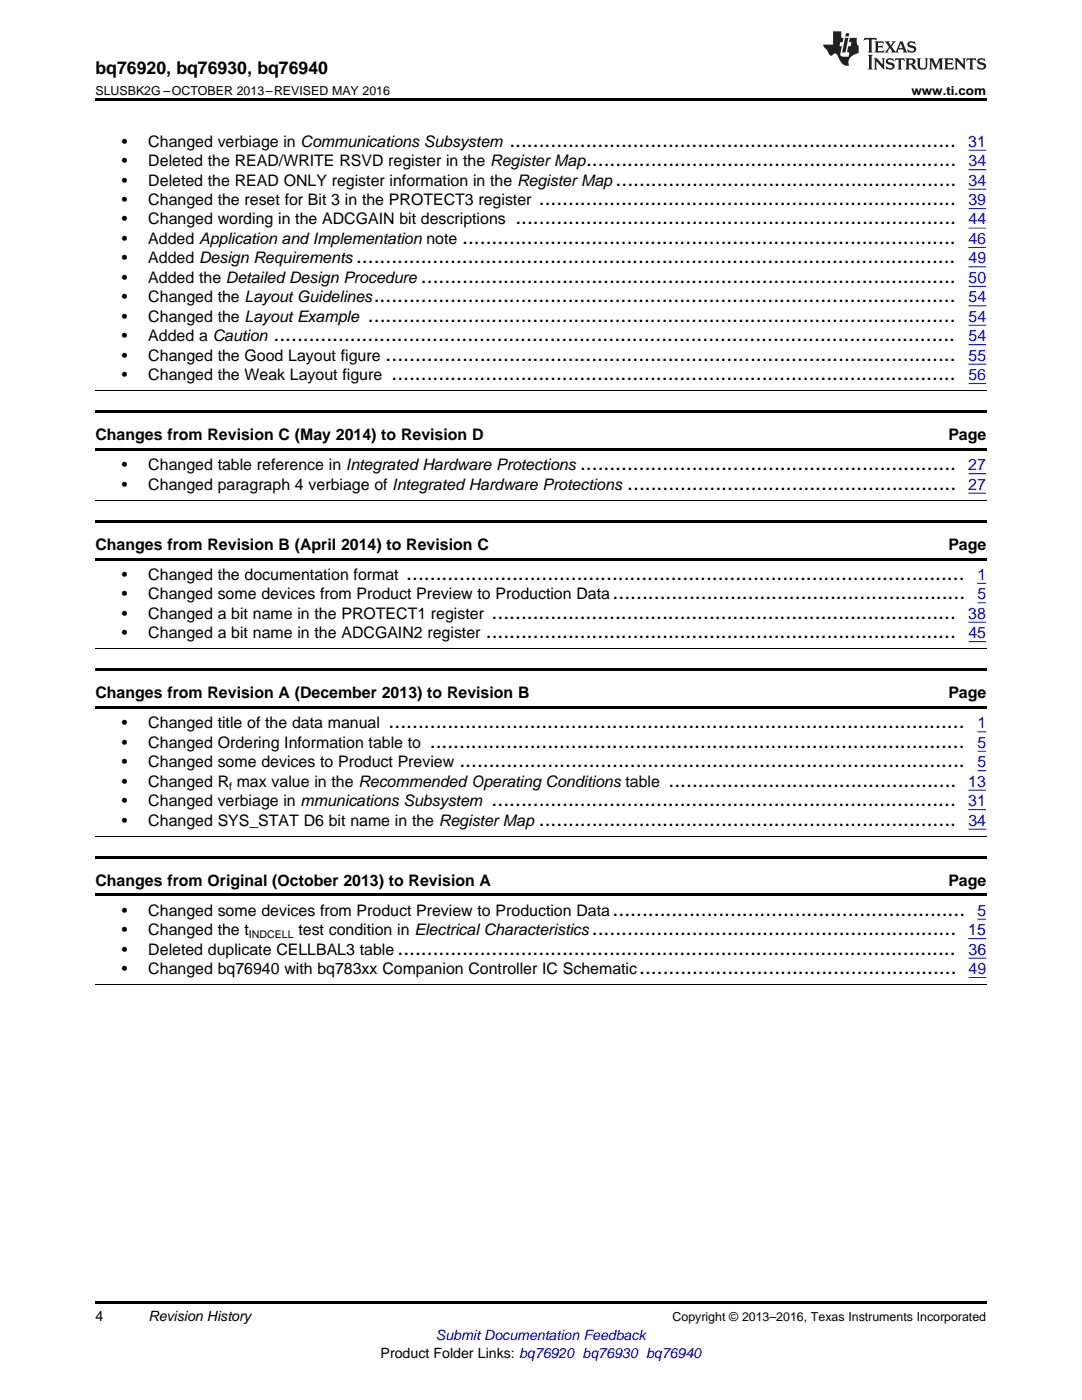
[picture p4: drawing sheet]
<svg xmlns="http://www.w3.org/2000/svg" width="216mm" height="279mm" viewBox="0 0 216 279" stroke-linecap="round" stroke-linejoin="round" font-family="sans-serif">
<defs><g id="words">
<g font-size="4.2">
<text x="101.6" y="29.3">............................................................................</text>
<text x="116.9" y="33.2">...............................................................</text>
<text x="107.5" y="40.9">.......................................................................</text>
<text x="122.8" y="37">..........................................................</text>
<text x="102.8" y="44.8">...........................................................................</text>
<text x="71.1" y="52.6">......................................................................................................</text>
<text x="92.2" y="48.7">....................................................................................</text>
<text x="84" y="56.4">...........................................................................................</text>
<text x="73.4" y="64.2">....................................................................................................</text>
<text x="74.6" y="60.3">...................................................................................................</text>
<text x="54.6" y="68.1">....................................................................................................................</text>
<text x="77" y="72">.................................................................................................</text>
<text x="78.1" y="75.8">................................................................................................</text>
<text x="115.7" y="93.8">................................................................</text>
<text x="125.2" y="97.7">........................................................</text>
<text x="81.1" y="115.7">...............................................................................................</text>
<text x="122.2" y="119.6">............................................................</text>
<text x="98.1" y="123.5">...............................................................................</text>
<text x="96.9" y="127.4">................................................................................</text>
<text x="77.6" y="145.3">..................................................................................................</text>
<text x="85.8" y="149.2">...........................................................................................</text>
<text x="91.7" y="153.1">......................................................................................</text>
<text x="98.1" y="160.9">...............................................................................</text>
<text x="133.4" y="157">.................................................</text>
<text x="107.5" y="164.7">.......................................................................</text>
<text x="122.2" y="182.7">............................................................</text>
<text x="79.3" y="190.5">...............................................................................................</text>
<text x="118.1" y="186.6">..............................................................</text>
<text x="127.6" y="194.4">......................................................</text>
</g>
<text font-size="3.5" x="19" y="14.8">bq76920, bq76930, bq76940</text>
<g font-size="3.2">
<text x="24.3" y="29.3">•</text>
<text x="29.6" y="29.3">Changed verbiage in Communications Subsystem</text>
<text x="24.3" y="33.2">•</text>
<text x="29.6" y="33.2">Deleted the READ/WRITE RSVD register in the Register Map</text>
<text x="24.3" y="37">•</text>
<text x="24.3" y="40.9">•</text>
<text x="29.6" y="37">Deleted the READ ONLY register information in the Register Map</text>
<text x="29.6" y="40.9">Changed the reset for Bit 3 in the PROTECT3 register</text>
<text x="24.3" y="44.8">•</text>
<text x="29.6" y="44.8">Changed wording in the ADCGAIN bit descriptions</text>
<text x="24.3" y="48.7">•</text>
<text x="24.3" y="52.6">•</text>
<text x="29.6" y="48.7">Added Application and Implementation note</text>
<text x="29.6" y="52.6">Added Design Requirements</text>
<text x="24.3" y="56.4">•</text>
<text x="29.6" y="56.4">Added the Detailed Design Procedure</text>
<text x="24.3" y="60.3">•</text>
<text x="24.3" y="64.2">•</text>
<text x="29.6" y="60.3">Changed the Layout Guidelines</text>
<text x="29.6" y="64.2">Changed the Layout Example</text>
<text x="24.3" y="68.1">•</text>
<text x="24.3" y="72">•</text>
<text x="29.6" y="68.1">Added a Caution</text>
<text x="29.6" y="72">Changed the Good Layout figure</text>
<text x="24.3" y="75.8">•</text>
<text x="29.6" y="75.8">Changed the Weak Layout figure</text>
<text x="19" y="87.8">Changes from Revision C (May 2014) to Revision D</text>
<text x="189.2" y="87.8">Page</text>
<text x="24.3" y="93.8">•</text>
<text x="29.6" y="93.8">Changed table reference in Integrated Hardware Protections</text>
<text x="24.3" y="97.7">•</text>
<text x="29.6" y="97.7">Changed paragraph 4 verbiage of Integrated Hardware Protections</text>
<text x="19" y="109.7">Changes from Revision B (April 2014) to Revision C</text>
<text x="189.2" y="109.7">Page</text>
<text x="24.3" y="115.7">•</text>
<text x="24.3" y="119.6">•</text>
<text x="29.6" y="115.7">Changed the documentation format</text>
<text x="29.6" y="119.6">Changed some devices from Product Preview to Production Data</text>
<text x="24.3" y="123.5">•</text>
<text x="29.6" y="123.5">Changed a bit name in the PROTECT1 register</text>
<text x="24.3" y="127.4">•</text>
<text x="29.6" y="127.4">Changed a bit name in the ADCGAIN2 register</text>
<text x="19" y="139.3">Changes from Revision A (December 2013) to Revision B</text>
<text x="189.2" y="139.3">Page</text>
<text x="24.3" y="145.3">•</text>
<text x="24.3" y="149.2">•</text>
<text x="29.6" y="145.3">Changed title of the data manual</text>
<text x="29.6" y="149.2">Changed Ordering Information table to</text>
<text x="24.3" y="153.1">•</text>
<text x="29.6" y="153.1">Changed some devices to Product Preview</text>
<text x="24.3" y="157">•</text>
<text x="24.3" y="160.9">•</text>
<text x="29.6" y="157">Changed R max value in the Recommended Operating Conditions table</text>
<text x="29.6" y="160.9">Changed verbiage in mmunications Subsystem</text>
<text x="24.3" y="164.7">•</text>
<text x="29.6" y="164.7">Changed SYS_STAT D6 bit name in the Register Map</text>
<text x="19" y="176.7">Changes from Original (October 2013) to Revision A</text>
<text x="189.2" y="176.7">Page</text>
<text x="24.3" y="182.7">•</text>
<text x="29.6" y="182.7">Changed some devices from Product Preview to Production Data</text>
<text x="24.3" y="186.6">•</text>
<text x="24.3" y="190.5">•</text>
<text x="29.6" y="186.6">Changed the t</text>
<text x="29.6" y="190.5">Deleted duplicate CELLBAL3 table</text>
<text x="59.5" y="186.6">test condition in Electrical Characteristics</text>
<text x="24.3" y="194.4">•</text>
<text x="29.6" y="194.4">Changed bq76940 with bq783xx Companion Controller IC Schematic</text>
</g>
<g font-size="3.2" fill="#00f">
<text x="193.2" y="29.3">31</text>
<text x="193.3" y="33.2">34</text>
<text x="193.2" y="40.9">39</text>
<text x="193.3" y="37">34</text>
<text x="193.3" y="44.8">44</text>
<text x="193.2" y="48.7">46</text>
<text x="193.3" y="52.6">49</text>
<text x="193.3" y="56.4">50</text>
<text x="193.3" y="60.3">54</text>
<text x="193.3" y="64.2">54</text>
<text x="193.3" y="72">55</text>
<text x="193.3" y="68.1">54</text>
<text x="193.2" y="75.8">56</text>
<text x="193.2" y="93.8">27</text>
<text x="193.2" y="97.7">27</text>
<text x="195" y="115.7">1</text>
<text x="195" y="119.6">5</text>
<text x="193.2" y="123.5">38</text>
<text x="193.2" y="127.4">45</text>
<text x="195" y="149.2">5</text>
<text x="195" y="145.3">1</text>
<text x="195" y="153.1">5</text>
<text x="193.2" y="160.9">31</text>
<text x="193.2" y="157">13</text>
<text x="193.2" y="164.7">34</text>
<text x="195" y="182.7">5</text>
<text x="193.2" y="186.6">15</text>
<text x="193.3" y="190.5">36</text>
<text x="193.3" y="194.4">49</text>
</g>
<g font-size="2.8">
<text x="19" y="263.6">4</text>
<text x="29.6" y="263.6">Revision History</text>
<text x="76" y="270.9">Product Folder Links: bq76920 bq76930 bq76940</text>
</g>
<text font-size="2.8" fill="#00f" x="87" y="267.4">Submit Documentation Feedback</text>
<g font-size="2.5">
<text x="19" y="19">SLUSBK2G –OCTOBER 2013–REVISED MAY 2016</text>
<text x="181.9" y="19">www.ti.com</text>
<text x="134.2" y="263.6">Copyright © 2013–2016, Texas Instruments Incorporated</text>
</g>
<g font-size="2.1">
<text x="45.7" y="157.6">f</text>
<text x="49.7" y="187.3">INDCELL</text>
</g>
</g></defs>
<path d="M19 19.5h177.8v.5h-177.8zM19 89.4h177.8v.6h-177.8zM19 81.9h177.8v.5h-177.8zM19 111.3h177.8v.5h-177.8zM19 103.8h177.8v.5h-177.8zM19 133.4h177.8v.5h-177.8zM19 140.9h177.8v.6h-177.8zM19 178.3h177.8v.6h-177.8zM19 170.8h177.8v.5h-177.8zM19 259.7h177.8v.5h-177.8z" fill="#000"/>
<path d="M19 77.9h177.8M19 99.8h177.8M19 129.5h177.8M19 166.8h177.8M19 196.5h177.8" fill="none" stroke="#000" stroke-width=".2"/>
<g fill="#231f20">
<path d="M172.5 7.6l-.1 .5 .4-.2h.6v.1v2.1l-.2 .4h.9l-.2-.4v-2.1l.1-.1h.5l.5 .2-.2-.5zM174.5 8.3l.2 .3v1.5l-.2 .4h1.8l.2-.6a1.04 1.04 0 0 1-1.3 .2v-.7h.6l.3 .2v-.6l-.3 .2h-.6v-.6l.8-.1 .4 .3-.2-.5zM176.5 8.3l.9 1.1-.9 1.1h.8l-.2-.2 .4-.7 .5 .7-.2 .2h1.5l-.2-.2 .2-.4h.9l.1 .4-.2 .2h1l-.3-.3-.7-1.9h-.5l-.9 2-.8-1 .9-1h-.8l.1 .3-.4 .5-.3-.6 .1-.2zM179.7 8.6l.4 1h-.7zM181.3 8.4a.63 .63 0 0 0-.2 .7 .63 .63 0 0 0 .6 .4l.6 .2 .1 .2a.75 .75 0 0 1-.7 .4 .75 .75 0 0 1-.6-.5l.1 .7 .1-.1a1.11 1.11 0 0 0 1.5-.6 1.13 1.13 0 0 0-1.2-.8l-.1-.4a1.04 1.04 0 0 1 1.2 .2l-.2-.5-.2 .1-.4-.2zM173.2 10.9l.2 .4v2.2l-.2 .4h1l-.3-.4v-2.2l.3-.4zM174.3 11.6l.3 .4v1.5l-.3 .4h.8l-.2-.4v-1.3l1.5 1.7v-1.9l.2-.4h-.7l.2 .4v.9l-1.1-1.3zM177 11.8a.62 .62 0 0 0-.2 .7 .62 .62 0 0 0 .6 .4l.6 .1 .1 .3a.76 .76 0 0 1-.7 .3 .76 .76 0 0 1-.7-.4l.2 .7 .1-.1a1.11 1.11 0 0 0 1.5-.6 1.13 1.13 0 0 0-1.2-.8l-.1-.4a1.04 1.04 0 0 1 1.2 .2l-.2-.6-.2 .1-.5-.1zM178.7 11.6l-.2 .6a.61 .61 0 0 1 .8-.3v1.6l-.2 .4h.9l-.2-.4v-1.6a.63 .63 0 0 1 .7 .3l-.1-.6zM180.6 11.6l.3 .4v1.5l-.3 .4h1l-.2-.2-.1-.8 .6 .2a.76 .76 0 0 0 1.2 .7l-1-1a.58 .58 0 0 0 .6-.5 .58 .58 0 0 0-.5-.6zM181.4 11.9h.1a.45 .45 0 0 1 .5 .1 .45 .45 0 0 1 .1 .5l-.8 .2zM182.9 11.6l.2 .2a2.17 2.17 0 0 0 .3 1.9 .99 .99 0 0 0 1.6-.6v-1.1l.2-.4h-.7l.2 .2a1.92 1.92 0 0 1-.2 1.8 .6 .6 0 0 1-.9-.5v-1.1l.2-.4zM185.4 11.6l.2 .4v1.5l-.2 .4h.7l-.2-.4v-1.4l.8 1.8 .8-1.8v1.4l-.2 .4h.9l-.2-.4v-1.5l.2-.4h-.8l-.6 1.5-.6-1.5zM188.4 11.6l.2 .4v1.5l-.2 .4h1.8l.1-.6a1.04 1.04 0 0 1-1.2 .1v-.6h.5l.4 .2v-.6l-.4 .2h-.5v-.7h.8l.3 .3-.1-.6zM190.5 11.6l.2 .4v1.5l-.2 .4h.7l-.2-.4v-1.3l1.5 1.7v-1.9l.2-.4h-.7l.2 .4v.9l-1.1-1.3zM192.9 11.6l-.1 .6a.61 .61 0 0 1 .7-.3l.1 1.6-.3 .4h1l-.3-.4 .1-1.6a.63 .63 0 0 1 .7 .3l-.1-.6zM195.2 11.8a.62 .62 0 0 0-.2 .7 .62 .62 0 0 0 .6 .4l.6 .1 .1 .3a.76 .76 0 0 1-.7 .3 .76 .76 0 0 1-.6-.4l.1 .7 .1-.1a1.11 1.11 0 0 0 1.6-.6 1.13 1.13 0 0 0-1.3-.8l-.1-.4a1.04 1.04 0 0 1 1.2 .2l-.1-.6-.2 .1-.5-.1z"/>
<path d="M166.2 6.3v2.6h-1.9v.4l.8 .9a.91 .91 0 0 0 1 .8 .56 .56 0 0 1 .5-.3 .56 .56 0 0 1 .5 .3l.4 .8a1.53 1.53 0 0 0 1.9 1.2 1.54 1.54 0 0 1 1-2.1l.9-.3v-1.4a1.52 1.52 0 0 1-.4-1.6h-1.3l-.2 .8h.5l-.2 .8h-.5l-.1 1v.2l.4 .1-.2 .8a1.93 1.93 0 0 1-1.6-.3l.3-1.8h-.5l.2-.8h.4l.2-.8h-.4v-1.3zM168.6 7.6l-.6 2.9h.7l.6-2.9zM168.8 6.6l-.1 .7h.6l.2-.7z"/>
</g>
<g fill="none" stroke="#00f" stroke-width=".2">
<path d="M193.2 30h3.5M193.3 33.9h3.5M193.3 37.7h3.5M193.2 49.4h3.5M193.3 41.6h3.5M193.3 45.5h3.5M193.3 53.3h3.5M193.3 57.2h3.5M193.3 61h3.5M193.3 64.9h3.5M193.3 68.8h3.5M193.3 72.7h3.5"/>
<path d="M193.3 76.6h3.5M193.2 94.5h3.5M193.2 98.4h3.5M195 116.4h1.8M193.2 124.2h3.5M193.3 128.1h3.5M195 120.3h1.8M193.2 157.7h3.5M195 146h1.8M195 149.9h1.8M195 153.8h1.8M193.2 161.6h3.5"/>
<path d="M193.3 165.5h3.5M193.2 187.3h3.5M193.3 191.2h3.5M193.3 195.1h3.5M195 183.4h1.8"/>
</g>
<use href="#words"/>
</svg>
